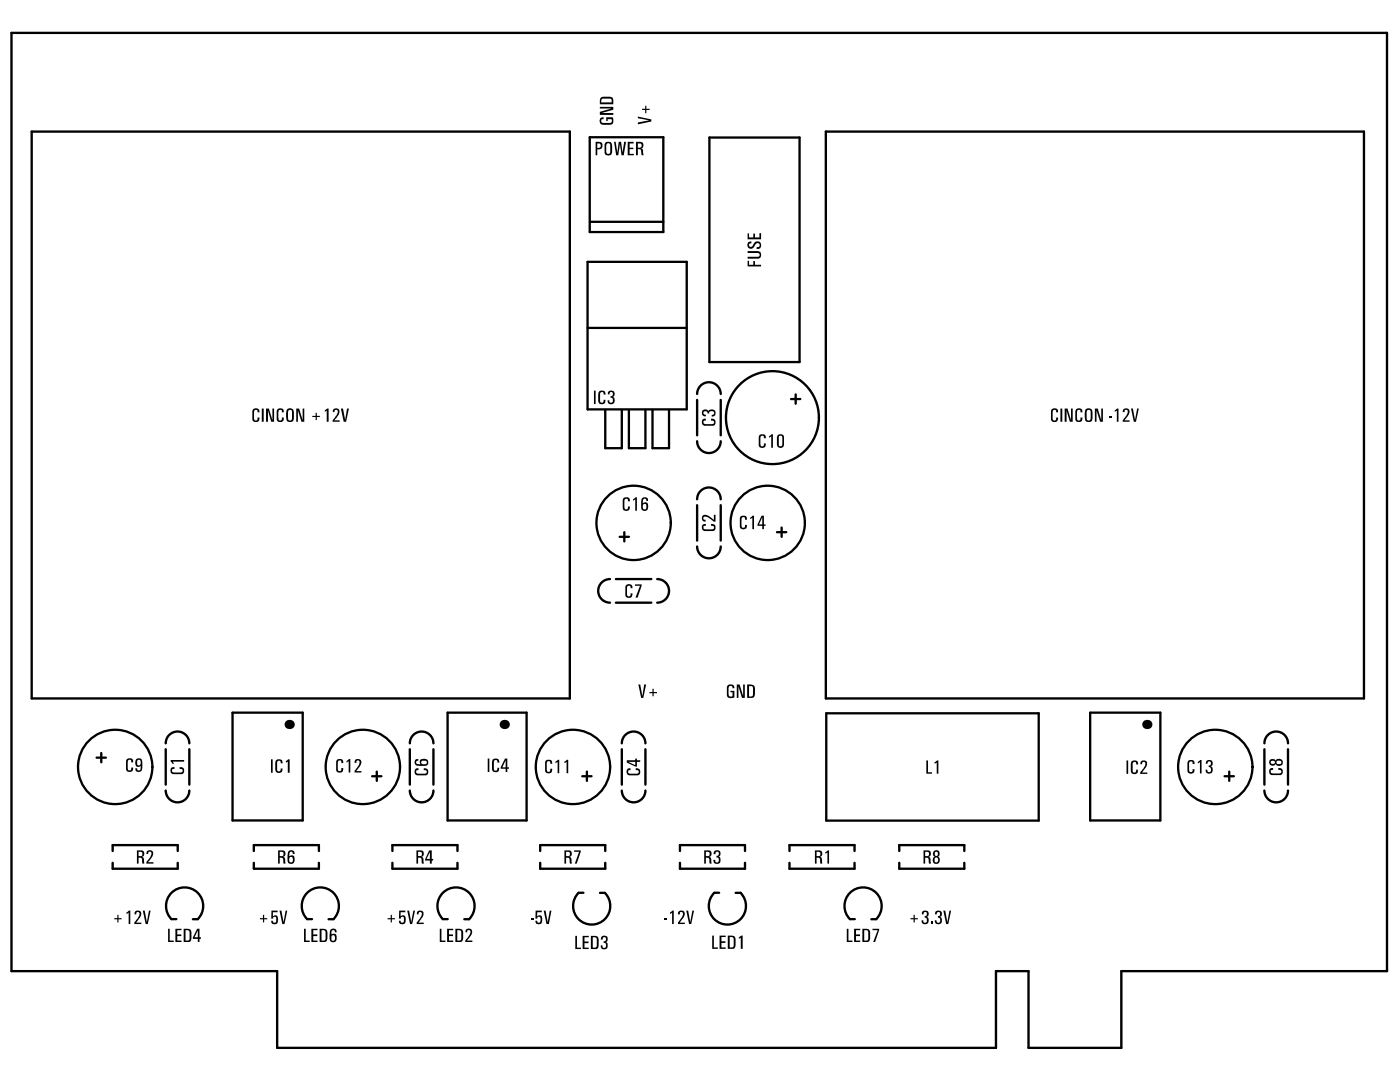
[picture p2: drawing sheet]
<svg xmlns="http://www.w3.org/2000/svg" width="279mm" height="216mm" viewBox="0 0 279 216" stroke-linecap="round" stroke-linejoin="round" font-family="sans-serif">
<path d="M2.3 6.6h274.5v187.2h-53v15.3h-18.5v-15.3h-6.5v15.3h-143.5v-15.3h-53z" fill="none" stroke="#000" stroke-width=".47"/>
<g fill="#fff">
<circle cx="211.9" cy="186.2" r=".56"/>
<circle cx="56.3" cy="189.1" r=".56"/>
<circle cx="98.6" cy="188.9" r=".56"/>
<circle cx="128.1" cy="189.7" r=".56"/>
<circle cx="165.2" cy="188.5" r=".56"/>
<circle cx="85.7" cy="190.1" r=".56"/>
<circle cx="91.8" cy="191.6" r=".56"/>
</g>
<g fill="none" stroke="#000" stroke-width=".46">
<path d="M117.7 27.4h14.7v18.9h-14.7zM141.6 27.4h18v44.8h-18zM117.3 52.2h19.8v29.5h-19.8zM117.8 44.3h14.6M117.3 65.4h19.8M157.9 79.6h1.8M158.8 78.7v1.9M124.1 81.8v7.6h-3.3v-7.6M125.5 81.8v7.6h3.3v-7.6M130.2 81.8v7.6h3.3v-7.6M123.7 107.1h1.8M124.6 106.2v1.8"/>
<path d="M155.1 106.2h1.8M156 105.3v1.8M19.3 151.2h1.8M20.2 150.3v1.8M46.4 142.2h14v21.5h-14zM74.3 154.9h1.8M75.2 154v1.8M89.3 142.2h15.8v21.5h-15.8zM116.2 154.9h1.9M117.1 154v1.8M164.9 142.3h42.4v21.4h-42.4zM217.6 142.2h14v21.5h-14z"/>
<path d="M244.4 154.9h1.8M245.3 154v1.8M115.5 178.1h.9M119.7 178.2h1M142.5 178.1h1M146.8 178.2h1M34.2 183.4h1M38.5 183.4h1M61.3 183.4h1M65.6 183.4h.9M88.4 183.4h1M92.7 183.4h.9"/>
<path d="M169.6 183.4h1M173.9 183.4h1"/>
<circle cx="126.5" cy="104.3" r="7.4"/>
<circle cx="153.2" cy="104.3" r="7.4"/>
<circle cx="23" cy="153" r="7.4"/>
<circle cx="72.4" cy="153" r="7.4"/>
<circle cx="114.3" cy="153" r="7.4"/>
<circle cx="242.5" cy="153" r="7.4"/>
</g>
<g fill="none" stroke="#000" stroke-width=".47">
<path d="M6.3 26.3h107.4v113.1h-107.4zM164.8 26.3h107.4v113.1h-107.4zM139.1 78.6a2.36 2.36 0 0 1 2.4-2.3 2.36 2.36 0 0 1 2.3 2.3M139.1 79.8v7.1M143.8 79.8v7.1M139.1 99.6a2.36 2.36 0 0 1 2.4-2.3 2.36 2.36 0 0 1 2.3 2.3M139.1 88a2.36 2.36 0 0 0 2.4 2.4 2.36 2.36 0 0 0 2.3-2.4M121.7 115.5a2.35 2.35 0 0 0-2.3 2.4 2.35 2.35 0 0 0 2.3 2.4M122.9 115.5h7.1M131.2 115.5a2.35 2.35 0 0 1 2.3 2.4 2.35 2.35 0 0 1-2.3 2.4M139.1 109a2.36 2.36 0 0 0 2.4 2.4 2.36 2.36 0 0 0 2.3-2.4M139.1 100.8v7.1"/>
<path d="M143.8 100.8v7.1M122.9 120.3h7.1M33.1 157.7a2.36 2.36 0 0 0 2.3 2.4 2.36 2.36 0 0 0 2.4-2.4M33.1 148.3a2.36 2.36 0 0 1 2.3-2.3 2.36 2.36 0 0 1 2.4 2.3M33.1 149.5v7.1M37.8 149.5v7.1M81.8 148.3a2.36 2.36 0 0 1 2.3-2.3 2.36 2.36 0 0 1 2.4 2.3M81.8 157.7a2.36 2.36 0 0 0 2.3 2.4 2.36 2.36 0 0 0 2.4-2.4M81.8 149.5v7.1M86.5 149.5v7.1M124.1 157.7a2.36 2.36 0 0 0 2.4 2.4 2.36 2.36 0 0 0 2.3-2.4M124.1 148.3a2.36 2.36 0 0 1 2.4-2.3 2.36 2.36 0 0 1 2.3 2.3"/>
<path d="M124.1 149.5v7.1M128.8 149.5v7.1M252.3 157.7a2.36 2.36 0 0 0 2.4 2.4 2.36 2.36 0 0 0 2.3-2.4M252.3 148.3a2.36 2.36 0 0 1 2.4-2.3 2.36 2.36 0 0 1 2.3 2.3M252.3 149.5v7.1M257 149.5v7.1M22.5 169.8v-1.2h13v1.2M22.5 172.2v1.1h13v-1.1M50.7 169.8v-1.2h12.9v1.2M50.7 172.2v1.1h12.9v-1.1M78.3 169.8v-1.2h13v1.2M78.3 172.2v1.1h13v-1.1"/>
<path d="M107.8 169.8v-1.2h13v1.2M107.8 172.2v1.1h13v-1.1M115.5 178.2a3.7 3.7 0 0 0 0 5.2 3.7 3.7 0 0 0 5.2 0 3.7 3.7 0 0 0 0-5.2M135.7 169.8v-1.2h13v1.2M135.7 172.2v1.1h13v-1.1M142.5 178.2a3.7 3.7 0 0 0 0 5.2 3.7 3.7 0 0 0 5.3 0 3.7 3.7 0 0 0 0-5.2M157.6 169.8v-1.2h12.9v1.2M157.6 172.2v1.1h12.9v-1.1M179.5 169.8v-1.2h12.9v1.2M179.5 172.2v1.1h12.9v-1.1M34.2 183.4a3.7 3.7 0 0 1 0-5.2 3.7 3.7 0 0 1 5.3 0 3.7 3.7 0 0 1 0 5.2M61.3 183.4a3.7 3.7 0 0 1 0-5.2 3.7 3.7 0 0 1 5.2 0 3.7 3.7 0 0 1 0 5.2"/>
<path d="M88.4 183.4a3.7 3.7 0 0 1 0-5.2 3.7 3.7 0 0 1 5.2 0 3.7 3.7 0 0 1 0 5.2M169.6 183.4a3.7 3.7 0 0 1 0-5.2 3.7 3.7 0 0 1 5.3 0 3.7 3.7 0 0 1 0 5.2"/>
<circle cx="154.2" cy="83.3" r="9.3"/>
</g>
<g fill="#000">
<path d="M119.8 23.6l.7-.2v.4a.39 .39 0 0 0-.5 .4 .39 .39 0 0 0 .5 .3h1.1a.47 .47 0 0 0 .5-.1 .47 .47 0 0 0 0-.6h-.8v.4h-.3v-.8h1.3l.1 .9a.65 .65 0 0 1-.9 .6h-1.2a.84 .84 0 0 1-.5-1.3zM119.7 21.3h2.7v.6l-2.3 .7h2.3v.3h-2.7v-.6l2.3-.6h-2.3zM122.5 28.3h.4l.3 2.2 .3-2.2h.5l.2 2.1 .4-2.1h.3l-.4 2.7h-.5l-.3-2.2-.3 2.2h-.4zM125.3 28.3h1.2v.3h-.9v.9h.8v.3h-.8v.9h.9v.3h-1.2zM127.3 23.3l2.7 .5v.4l-2.7 .6v-.4l2.3-.4-2.3-.4zM128.1 21.7h.7v-.6h.2v.6h.7v.2h-.7v.7h-.2v-.7h-.7zM149.3 48.4l.7-.2v.4a.38 .38 0 0 0-.5 .2 .38 .38 0 0 0 .3 .5 .38 .38 0 0 0 .4-.3l.2-.3a.88 .88 0 0 1 1.3-.3l.2 .3-.1 .6a.74 .74 0 0 1-.8 .4v-.4a.43 .43 0 0 0 .6-.2 .43 .43 0 0 0-.3-.6 .43 .43 0 0 0-.5 .3l-.3 .4a.75 .75 0 0 1-1.1 .3 .75 .75 0 0 1-.1-1.1zM149.2 50.1h2.1a.77 .77 0 0 1 .6 .8 .77 .77 0 0 1-.7 .7h-2v-.4h1.9a.39 .39 0 0 0 .5-.4 .39 .39 0 0 0-.5-.3h-1.9zM149.2 52h.3v.8h.8v-.7h.4v.7h1.2v.4h-2.7zM149.2 46.6h.3v.8h.8v-.8h.4v.8h.9v-.9h.3v1.3h-2.7zM119.6 78.1l.6-.2a.61 .61 0 0 1 .6 .8h-.3a.37 .37 0 0 0-.4-.5 .37 .37 0 0 0-.3 .5v1.2a.38 .38 0 0 0 .4 .4 .38 .38 0 0 0 .3-.5h.3v.4a.75 .75 0 0 1-.8 .4 .75 .75 0 0 1-.6-.7v-1.3zM121.4 78.1l.3-.2 .7 .1 .3 .5a.62 .62 0 0 1-.4 .7 .56 .56 0 0 1 .4 .8l-.1 .1a.69 .69 0 0 1-.7 .6 .69 .69 0 0 1-.6-.8h.3a.37 .37 0 0 0 .3 .5 .37 .37 0 0 0 .4-.5v-.4l-.5-.1v-.3a.4 .4 0 0 0 .5-.5 .4 .4 0 0 0-.6-.3l-.1 .4h-.3z"/>
<path d="M50.6 81.6l.5-.1a.62 .62 0 0 1 .7 .8h-.4a.35 .35 0 0 0-.1-.5 .35 .35 0 0 0-.5 .1l-.1 1.6a.39 .39 0 0 0 .5 .4 .39 .39 0 0 0 .2-.6h.4l-.2 .7-.3 .2h-.5a.65 .65 0 0 1-.4-.7v-1.6zM52.2 81.5h.4v2.7h-.4zM53.1 81.5h.6l.7 2.3v-2.3h.3v2.7h-.6l-.6-2.3v2.3h-.4zM55.4 81.7l.7-.2a.66 .66 0 0 1 .5 .8h-.3a.34 .34 0 0 0-.3-.5 .34 .34 0 0 0-.4 .3v1.4a.38 .38 0 0 0 .4 .4 .38 .38 0 0 0 .3-.6h.3v.2a.71 .71 0 0 1-.7 .7 .71 .71 0 0 1-.7-.7v-1.5zM59.1 81.5h.6l.7 2.3v-2.3h.3v2.7h-.5l-.7-2.3v2.3h-.4zM62.3 83h.7v-.6h.2v.6h.6v.2h-.6v.6h-.2v-.6h-.7zM64.8 81.8l.5-.3h.3v2.7h-.4v-2.3l-.4 .3zM66.6 81.6l.7-.1a.89 .89 0 0 1 .1 1.6l-.7 .8h1.1v.3h-1.4v-.4l.9-1.3a.39 .39 0 0 0 .1-.6 .39 .39 0 0 0-.6 .1v.2h-.4zM68 81.5h.5l.4 2.3 .4-2.3h.3l-.5 2.7h-.5zM118.5 77.9h.4v2.7h-.4zM140.2 81.9l.6-.2a.49 .49 0 0 1 .5 .4 .7 .7 0 0 1 1-.3l.4 .1 .1 .8-.2 .3-.3 .1h-.3v-.3a.38 .38 0 0 0 .5-.4 .38 .38 0 0 0-.4-.4l-.5 .1-.1 .4h-.3a.43 .43 0 0 0-.4-.5 .43 .43 0 0 0-.5 .4l.2 .3h.4v.4l-.7-.2-.1-.4zM140.2 83.8l.3-.3h.4v.4a.36 .36 0 0 0-.5 .3 .36 .36 0 0 0 .4 .4h1.2a.39 .39 0 0 0 .5-.4 .39 .39 0 0 0-.6-.3v-.4h.3a.71 .71 0 0 1 .6 .8 .71 .71 0 0 1-.7 .7h-1.4a.75 .75 0 0 1-.5-1.2z"/>
<path d="M151.5 86.9l.4-.2h.3a.61 .61 0 0 1 .6 .8h-.3a.37 .37 0 0 0-.4-.6 .37 .37 0 0 0-.4 .5v1.2a.39 .39 0 0 0 .5 .5 .39 .39 0 0 0 .3-.6h.3l-.1 .7-.4 .2-.3-.1a.58 .58 0 0 1-.6-.7zM153.5 87l.5-.3h.2v2.6h-.3v-2.2l-.4 .2zM209.9 81.6l.6-.1a.62 .62 0 0 1 .7 .8h-.4a.35 .35 0 0 0-.2-.5 .35 .35 0 0 0-.4 .1l-.1 1.6a.39 .39 0 0 0 .4 .4 .39 .39 0 0 0 .3-.6h.4l-.2 .7-.3 .2h-.5a.65 .65 0 0 1-.5-.7v-1.6zM211.6 81.5h.4v2.7h-.4zM212.5 81.5h.5l.7 2.3v-2.3h.4v2.7h-.6l-.6-2.3v2.3h-.4zM214.7 81.7l.8-.2a.66 .66 0 0 1 .5 .8h-.4a.34 .34 0 0 0-.2-.5 .34 .34 0 0 0-.4 .3v1.4a.38 .38 0 0 0 .4 .4 .38 .38 0 0 0 .2-.6h.4v.2a.71 .71 0 0 1-.7 .7 .71 .71 0 0 1-.7-.7v-1.5zM218.5 81.5h.6l.7 2.3v-2.3h.3v2.7h-.6l-.7-2.3v2.3h-.3zM221.4 83.1h.5v.3h-.5zM222.5 81.8l.4-.3h.3v2.7h-.3v-2.3l-.4 .3zM224.2 81.7l.5-.2a.79 .79 0 0 1 .8 .6 .79 .79 0 0 1-.4 .8l-.7 1h1v.3h-1.3v-.4l.9-1.3a.37 .37 0 0 0 0-.6 .37 .37 0 0 0-.6 .1v.2h-.3zM225.7 81.5h.4l.4 2.3 .4-2.3h.4l-.6 2.7h-.4zM124.4 99.4l.7-.2a.61 .61 0 0 1 .6 .8h-.4a.37 .37 0 0 0-.3-.5 .37 .37 0 0 0-.4 .5v1.2a.39 .39 0 0 0 .4 .4 .39 .39 0 0 0 .3-.5h.4l-.1 .4a.72 .72 0 0 1-.8 .4 .72 .72 0 0 1-.5-.7v-1.5z"/>
<path d="M124.9 116.7l.7-.1a.62 .62 0 0 1 .6 .8h-.4a.35 .35 0 0 0-.1-.5 .35 .35 0 0 0-.5 .1l-.1 1.5a.39 .39 0 0 0 .5 .5 .39 .39 0 0 0 .2-.6h.4l-.1 .7-.4 .2h-.4a.65 .65 0 0 1-.5-.7v-1.6zM126.4 99.6l.4-.4h.3v2.7h-.3v-2.2l-.4 .2zM126.7 116.6h1.4l-.8 2.6h-.5l.9-2.3h-1zM140.3 102.9l.3-.2 .5 .1 1.4 1v-1.1h.3v1.4h-.4l-1.3-1a.37 .37 0 0 0-.6 0 .37 .37 0 0 0 .1 .6h.2v.4l-.6-.3-.1-.5zM140.2 104.7l.3-.1h.4v.3a.36 .36 0 0 0-.5 .4 .36 .36 0 0 0 .4 .3h1.2a.39 .39 0 0 0 .5-.4 .39 .39 0 0 0-.6-.3v-.3h.3a.71 .71 0 0 1 .6 .7 .71 .71 0 0 1-.7 .7h-1.4a.76 .76 0 0 1-.5-1.3zM147.8 103l.7-.1a.61 .61 0 0 1 .6 .8h-.4a.37 .37 0 0 0-.3-.5 .37 .37 0 0 0-.4 .5v1.1a.39 .39 0 0 0 .4 .5 .39 .39 0 0 0 .3-.6h.4l-.1 .5a.72 .72 0 0 1-.8 .4 .72 .72 0 0 1-.5-.7v-1.5zM149.7 103.3l.5-.4h.3v2.7h-.4v-2.3l-.4 .3zM127.4 136.6h.4l.4 2.3 .4-2.3h.3l-.5 2.7h-.4zM130.2 137.4h.3v.7h.6v.2h-.6v.6h-.3v-.6h-.6v-.2h.6zM145.2 136.8l.3-.2 .8 .1 .3 .6h-.4a.42 .42 0 0 0-.5-.4 .42 .42 0 0 0-.3 .5v1.1a.52 .52 0 0 0 .8 .4v-.8h-.4v-.3h.8v1.4l-1 .1a.63 .63 0 0 1-.5-.9v-1.4zM147 136.6h.6l.7 2.3v-2.3h.3v2.7h-.5l-.7-2.3v2.3h-.4zM25.3 151.5l.7-.2a.61 .61 0 0 1 .6 .8h-.4a.37 .37 0 0 0-.3-.5 .37 .37 0 0 0-.4 .5v1.2a.39 .39 0 0 0 .4 .4 .39 .39 0 0 0 .3-.5h.4l-.1 .4a.72 .72 0 0 1-.8 .4 .72 .72 0 0 1-.5-.7v-1.5z"/>
<path d="M34.1 153.3l.3-.2h.4v.3a.36 .36 0 0 0-.5 .4 .36 .36 0 0 0 .5 .3h1.2a.39 .39 0 0 0 .5-.4 .39 .39 0 0 0-.6-.3v-.3h.3a.71 .71 0 0 1 .6 .7 .71 .71 0 0 1-.8 .7h-1.4a.75 .75 0 0 1-.5-1.2zM34.1 151.6h2.6v.4h-2.2l.2 .4h-.3l-.3-.5zM54.1 151.5h.3v2.7h-.3zM55.1 151.6l.7-.1a.61 .61 0 0 1 .6 .8h-.4a.37 .37 0 0 0-.3-.5 .37 .37 0 0 0-.4 .5v1.1a.38 .38 0 0 0 .4 .5 .38 .38 0 0 0 .3-.6h.4l-.1 .5a.75 .75 0 0 1-.8 .4 .75 .75 0 0 1-.6-.7v-1.4zM57.1 151.8l.4-.3h.3v2.7h-.4v-2.3l-.3 .3zM67.2 151.6l.6-.1a.62 .62 0 0 1 .7 .8h-.4a.37 .37 0 0 0-.3-.6 .37 .37 0 0 0-.4 .5v1.2a.39 .39 0 0 0 .5 .5 .39 .39 0 0 0 .2-.6h.4v.1a.71 .71 0 0 1-.7 .8 .71 .71 0 0 1-.7-.8v-1.5zM69.2 151.8l.4-.3h.3v2.6h-.3v-2.2l-.4 .2zM70.9 151.6l.7-.1 .5 .3-.1 .7-.9 1.4h1v.2h-1.3v-.3l.9-1.3a.42 .42 0 0 0 .1-.6 .42 .42 0 0 0-.7 0v.3h-.3zM82.8 153.5l.4-.2h.3v.4a.36 .36 0 0 0-.4 .3 .36 .36 0 0 0 .4 .4h1.2a.39 .39 0 0 0 .5-.5 .39 .39 0 0 0-.6-.2v-.4h.3a.71 .71 0 0 1 .6 .8 .71 .71 0 0 1-.7 .6h-1.5a.75 .75 0 0 1-.5-1.2zM97.3 151.4h.4v2.7h-.4zM98.4 151.5l.6-.1a.61 .61 0 0 1 .6 .8h-.3a.37 .37 0 0 0-.4-.5 .37 .37 0 0 0-.3 .4v1.2a.38 .38 0 0 0 .4 .5 .38 .38 0 0 0 .3-.6h.3v.5a.75 .75 0 0 1-.8 .4 .75 .75 0 0 1-.6-.8v-1.3zM108.9 151.7l.6-.1a.62 .62 0 0 1 .7 .8h-.4a.37 .37 0 0 0-.3-.5 .37 .37 0 0 0-.4 .5v1.1a.39 .39 0 0 0 .5 .5 .39 .39 0 0 0 .2-.6h.4v.2a.71 .71 0 0 1-.7 .7 .71 .71 0 0 1-.7-.7v-1.5z"/>
<path d="M110.9 152l.4-.4h.3v2.7h-.3v-2.3l-.4 .3zM112.6 152l.5-.4h.3v2.7h-.3v-2.3l-.5 .3zM125.1 153.5l.4-.2h.3v.4a.36 .36 0 0 0-.4 .3 .36 .36 0 0 0 .4 .4h1.2a.39 .39 0 0 0 .5-.5 .39 .39 0 0 0-.6-.2v-.4h.3a.71 .71 0 0 1 .6 .8 .71 .71 0 0 1-.7 .6h-1.5a.75 .75 0 0 1-.5-1.2zM184.9 151.7h.3v2.4h.8v.3h-1.1zM186.5 152.1l.5-.4h.3v2.7h-.4v-2.2l-.4 .2zM224.8 151.7h.4v2.7h-.4zM225.8 151.9l.7-.2a.61 .61 0 0 1 .6 .8h-.3a.37 .37 0 0 0-.4-.5 .37 .37 0 0 0-.4 .5v1.2a.38 .38 0 0 0 .5 .4 .38 .38 0 0 0 .3-.5h.3v.5a.75 .75 0 0 1-.9 .3 .75 .75 0 0 1-.5-.7v-1.3zM227.7 151.9l.3-.2 .8 .2v1l-.9 1.2h1.1v.3h-1.4v-.3l.8-1.2a.46 .46 0 0 0 .2-.6 .46 .46 0 0 0-.6-.2l-.1 .4h-.3zM237.1 151.9l.2-.2 .5-.1a.61 .61 0 0 1 .6 .9h-.4a.37 .37 0 0 0-.3-.6 .37 .37 0 0 0-.4 .5v1.2a.39 .39 0 0 0 .4 .5 .39 .39 0 0 0 .3-.6h.4l-.2 .7-.4 .2-.3-.1a.58 .58 0 0 1-.5-.7zM239 152l.5-.4h.3v2.7h-.3v-2.2l-.5 .2zM240.8 151.8l.6-.2a.65 .65 0 0 1 .6 .6 .65 .65 0 0 1-.4 .7 .5 .5 0 0 1 .4 .6v.4a.71 .71 0 0 1-.9 .5 .71 .71 0 0 1-.5-.8h.3a.39 .39 0 0 0 .4 .5 .39 .39 0 0 0 .4-.5l-.1-.4-.4-.1 .1-.4a.4 .4 0 0 0 .4-.4 .4 .4 0 0 0-.6-.3l-.1 .4h-.3zM253.4 153.4l.3-.1h.4v.3a.36 .36 0 0 0-.5 .4 .36 .36 0 0 0 .4 .3h1.3a.39 .39 0 0 0 .4-.4 .39 .39 0 0 0-.6-.3v-.3h.3a.71 .71 0 0 1 .6 .7 .71 .71 0 0 1-.7 .7h-1.4a.76 .76 0 0 1-.5-1.3z"/>
<path d="M29.4 169.8l.6-.2 .5 .4-.1 .9-.9 1.1h1.1v.3h-1.4v-.3l.9-1.3a.41 .41 0 0 0 .1-.6 .41 .41 0 0 0-.6 0v.3h-.4zM114.6 169.7h1.3l-.8 2.6h-.4l.9-2.3h-1zM142.6 169.8l.8-.1a.67 .67 0 0 1 .4 .6 .67 .67 0 0 1-.4 .6 .61 .61 0 0 1 .4 .9 .71 .71 0 0 1-.8 .6 .71 .71 0 0 1-.6-.8h.4a.37 .37 0 0 0 .2 .5 .37 .37 0 0 0 .5-.4l-.1-.5-.4-.1v-.3a.4 .4 0 0 0 .5-.5 .4 .4 0 0 0-.7-.2v.3h-.4zM164.7 170l.5-.3h.3v2.6h-.4v-2.2l-.4 .2zM23.4 182.5h.3v.7h.6v.2h-.6v.7h-.3v-.7h-.6v-.2h.6zM25.3 182.1l.4-.4h.3v2.7h-.3v-2.3l-.4 .3zM27 181.8l.6-.1a.66 .66 0 0 1 .6 .4 .66 .66 0 0 1-.1 .7l-1 1.3h1.1v.3h-1.4v-.3l.9-1.3a.46 .46 0 0 0 .1-.6 .46 .46 0 0 0-.5-.2l-.1 .5h-.3zM28.5 181.7h.4l.4 2.3 .4-2.3h.4l-.6 2.7h-.4zM33.5 185.3h.4v2.4h.8v.3h-1.2zM35 185.3h1.2v.3h-.8v.9h.8v.3h-.8v.9h.8v.3h-1.2zM52.5 182.5h.2v.7h.6v.2h-.6v.7h-.2v-.7h-.6v-.2h.6zM54.2 181.7h1.2v.3h-.9v.9l.2-.2a.58 .58 0 0 1 .7 .1 .58 .58 0 0 1 .1 .6v.4a.66 .66 0 0 1-.7 .6 .66 .66 0 0 1-.7-.7h.4a.36 .36 0 0 0 .4 .4 .36 .36 0 0 0 .2-.6 .36 .36 0 0 0 0-.4 .36 .36 0 0 0-.4-.1l-.2 .1v.2h-.4z"/>
<path d="M55.8 181.7h.4l.4 2.3 .4-2.3h.3l-.5 2.7h-.5zM60.7 185.3h.3v2.4h.8v.3h-1.1zM62.1 185.3h1.3v.3h-.9v.9h.8v.3h-.8v.9h.9v.3h-1.3zM78 182.5h.2v.7h.6v.2h-.6v.7h-.2v-.7h-.6v-.2h.6zM79.7 181.7h1.2v.3h-.9v.9l.2-.2a.58 .58 0 0 1 .7 .1 .58 .58 0 0 1 .1 .6l-.1 .4a.66 .66 0 0 1-.6 .6 .66 .66 0 0 1-.7-.7h.4a.36 .36 0 0 0 .4 .4 .36 .36 0 0 0 .2-.6 .36 .36 0 0 0 0-.4 .36 .36 0 0 0-.4-.1l-.2 .1v.2h-.4zM81.3 181.7h.3l.5 2.3 .4-2.3h.3l-.5 2.7h-.5zM83.3 181.9l.3-.2 .8 .2v.9l-.9 1.3h1.1v.3h-1.4v-.3l.8-1.3a.46 .46 0 0 0 .2-.6 .46 .46 0 0 0-.6-.2l-.1 .5h-.3zM87.8 185.3h.3v2.4h.8v.3h-1.1zM89.2 185.3h1.3v.3h-.9v.9h.8v.3h-.8v.9h.9v.3h-1.3zM93 185.4l.8-.1a.89 .89 0 0 1 0 1.6l-.6 .8h1.1v.3h-1.4v-.4l.9-1.3a.39 .39 0 0 0 0-.6 .39 .39 0 0 0-.6 .1v.2h-.3zM106 183.3h.4v.3h-.4zM106.9 181.7h1.2v.3h-.9v.9l.2-.2a.58 .58 0 0 1 .7 .1 .58 .58 0 0 1 .1 .6v.4a.69 .69 0 0 1-.7 .6 .69 .69 0 0 1-.6-.7h.3a.38 .38 0 0 0 .5 .4 .38 .38 0 0 0 .2-.6v-.1a.34 .34 0 0 0-.3-.5 .34 .34 0 0 0-.4 .4h-.3z"/>
<path d="M108.5 181.7h.4l.4 2.3 .4-2.3h.4l-.6 2.7h-.4zM114.8 186.7h.3v2.4h.8v.3h-1.1zM116.3 186.7h1.2v.3h-.8v.9h.8v.3h-.8v.9h.8v.3h-1.2zM120.1 186.8l.7-.1a.66 .66 0 0 1 .5 .6 .66 .66 0 0 1-.4 .7 .41 .41 0 0 1 .4 .6v.2a.69 .69 0 0 1-.8 .6 .69 .69 0 0 1-.6-.8h.3a.37 .37 0 0 0 .3 .5 .37 .37 0 0 0 .4-.4v-.4l-.4-.1v-.4a.43 .43 0 0 0 .4-.4 .43 .43 0 0 0-.3-.4l-.3 .1v.4h-.4zM132.6 183.3h.5v.3h-.5zM133.7 182.1l.5-.4h.3v2.7h-.4v-2.3l-.4 .3zM135.4 181.8l.8-.1 .4 .3v.8l-1 1.3h1.1v.3h-1.4v-.4l.9-1.2a.42 .42 0 0 0 .1-.6 .42 .42 0 0 0-.6-.1v.4h-.4zM137 181.7h.3l.5 2.3 .4-2.3h.3l-.6 2.7h-.4zM142.1 186.7h.4v2.3h.8v.3h-1.2zM143.6 186.7h1.2v.3h-.8v.8h.8v.4h-.8v.8h.8v.3h-1.2zM147.5 187l.4-.3h.3v2.6h-.4v-2.2l-.3 .3zM169 185.3h.3v2.4h.8v.3h-1.1z"/>
<path d="M170.5 185.3h1.2v.3h-.9v.9h.8v.3h-.8v.9h.9v.3h-1.2zM174.1 185.3h1.3l-.8 2.7h-.3l.9-2.4h-1.1zM182.3 182.5h.3v.7h.6v.2h-.6v.7h-.3v-.7h-.6v-.2h.6zM184.1 181.9l.5-.2a.66 .66 0 0 1 .7 .5 .66 .66 0 0 1-.4 .8 .45 .45 0 0 1 .4 .6v.3a.7 .7 0 0 1-.8 .5 .7 .7 0 0 1-.6-.8h.4a.37 .37 0 0 0 .3 .5 .37 .37 0 0 0 .4-.4l-.1-.4-.4-.2 .1-.3a.38 .38 0 0 0 .4-.3 .38 .38 0 0 0-.2-.5 .38 .38 0 0 0-.5 .3v.2h-.3zM185.8 184h.3v.4h-.3zM186.7 181.9l.5-.2a.66 .66 0 0 1 .8 .5 .66 .66 0 0 1-.4 .8 .5 .5 0 0 1 .4 .6l-.1 .4a.71 .71 0 0 1-.8 .4 .71 .71 0 0 1-.5-.8h.3a.39 .39 0 0 0 .3 .5 .39 .39 0 0 0 .4-.4v-.5l-.4-.1v-.3a.38 .38 0 0 0 .5-.3 .38 .38 0 0 0-.3-.5 .38 .38 0 0 0-.5 .3v.2h-.3zM188.3 181.7h.3l.5 2.3 .4-2.3h.3l-.5 2.7h-.5z"/>
<path d="M118.9 28.3h.7a.76 .76 0 0 1 .6 .8 .76 .76 0 0 1-.8 .7h-.2v1.2h-.3zM119.2 28.6v.9h.3a.43 .43 0 0 0 .4-.5 .43 .43 0 0 0-.5-.4z"/>
<path d="M120.8 28.4l.8-.1a.76 .76 0 0 1 .6 .8v1.3a.77 .77 0 0 1-.9 .6 .77 .77 0 0 1-.6-.9v-1.3zM121 28.8v1.3a.42 .42 0 0 0 .4 .6 .42 .42 0 0 0 .4-.5v-1.1a.41 .41 0 0 0-.3-.5 .41 .41 0 0 0-.5 .2z"/>
<path d="M119.9 19.5l.4-.2h1.3a.6 .6 0 0 1 .8 .7v.8h-2.7zM120.1 19.8l-.1 .6h2.1v-.3a.38 .38 0 0 0-.5-.4z"/>
<path d="M126.9 28.3h.9a.67 .67 0 0 1 .6 .6 .67 .67 0 0 1-.5 .7 .93 .93 0 0 1 .5 1.1v.3h-.3l-.1-.6a.43 .43 0 0 0-.4-.6h-.3v1.2h-.4zM127.3 28.6v.9h.3a.43 .43 0 0 0 .5-.5l-.1-.3z"/>
<path d="M57.3 81.6l.4-.1h.5a.72 .72 0 0 1 .5 .8l-.1 1.3a.74 .74 0 0 1-.8 .6 .74 .74 0 0 1-.7-.8v-1.1zM57.6 81.9l-.1 1.5a.41 .41 0 0 0 .4 .5 .41 .41 0 0 0 .4-.5v-1.1a.42 .42 0 0 0-.2-.5 .42 .42 0 0 0-.5 .1z"/>
<path d="M128.2 99.3l.7-.1a.6 .6 0 0 1 .4 .8h-.3a.38 .38 0 0 0-.4-.5 .38 .38 0 0 0-.3 .6v.3l.4-.2a.81 .81 0 0 1 .6 1.3l-.3 .4h-.5a.63 .63 0 0 1-.5-.8v-1.4zM128.4 100.6l-.1 .4a.42 .42 0 0 0 .1 .5 .42 .42 0 0 0 .5 0l.1-.2a.47 .47 0 0 0 0-.6 .47 .47 0 0 0-.6-.1z"/>
<path d="M155.2 86.8l.6-.1a.54 .54 0 0 1 .7 .7v1.3a.71 .71 0 0 1-.8 .7 .71 .71 0 0 1-.7-.8v-1.4zM155.5 87l-.1 1.6a.36 .36 0 0 0 .4 .5 .36 .36 0 0 0 .3-.5v-1.2a.38 .38 0 0 0-.1-.4 .38 .38 0 0 0-.5 0z"/>
<path d="M216.7 81.7l.3-.2h.6a.72 .72 0 0 1 .4 .8v1.3a.74 .74 0 0 1-.8 .6 .74 .74 0 0 1-.7-.8v-1.1zM217 81.8l-.1 .4v1.2a.41 .41 0 0 0 .4 .5 .41 .41 0 0 0 .4-.5v-1.1a.41 .41 0 0 0-.2-.5 .41 .41 0 0 0-.5 0z"/>
<path d="M152 102.9h.5v1.7h.3v.3h-.3v.7h-.4v-.7h-.9v-.3zM152.1 103.2l-.6 1.4h.6z"/>
<path d="M149.1 136.6h1l.5 .3v1.8a.58 .58 0 0 1-.6 .6h-.9zM149.5 136.9v2.1h.4a.44 .44 0 0 0 .4-.6v-1a.41 .41 0 0 0-.5-.5z"/>
<path d="M27.2 151.5l.5-.2a.73 .73 0 0 1 .7 1v.7a.76 .76 0 0 1-.4 .9 .76 .76 0 0 1-1-.3v-.3h.4a.37 .37 0 0 0 .4 .4 .37 .37 0 0 0 .3-.5v-.4l-.4 .2a.84 .84 0 0 1-.7-.5 .84 .84 0 0 1 .1-.9zM27.5 151.7l-.1 .3a.46 .46 0 0 0 0 .5 .46 .46 0 0 0 .5 .2l.2-.5a.42 .42 0 0 0-.1-.5 .42 .42 0 0 0-.5 0z"/>
<path d="M82.9 151.6l.6-.1v.3a.36 .36 0 0 0-.4 .4 .36 .36 0 0 0 .4 .3h.5l-.2-.4a.83 .83 0 0 1 1.1-.7 .83 .83 0 0 1 .3 1.3l-1.5 .1a.75 .75 0 0 1-.9-.3 .75 .75 0 0 1 .1-.9zM84.1 151.9v.1a.55 .55 0 0 0 .5 .5 .55 .55 0 0 0 .6-.4 .76 .76 0 0 0-1.1-.2z"/>
<path d="M100.8 151.4h.4v1.7h.4v.3h-.4v.7h-.3v-.7h-1v-.3zM100.9 151.7l-.6 1.4h.6z"/>
<path d="M125.1 151.7h1.7v-.3h.3v.3h.7v.3h-.7v1h-.3l-1.7-.8zM125.4 152l1.4 .7v-.7z"/>
<path d="M253.4 151.7l.2-.2h.6l.3 .1 .1 .2 .3-.3 .5-.1 .4 .2 .2 .3v.6l-.2 .2-.6 .1a.5 .5 0 0 1-.6-.4l-.2 .3-.4 .1a.71 .71 0 0 1-.6-1.1zM253.7 151.9a.36 .36 0 0 0-.1 .4 .36 .36 0 0 0 .4 .2 .35 .35 0 0 0 .5-.4 .35 .35 0 0 0-.5-.3zM254.8 151.9v.1a.37 .37 0 0 0 0 .4 .37 .37 0 0 0 .5 .1h.1a.37 .37 0 0 0 .3-.5 .37 .37 0 0 0-.5-.3z"/>
<path d="M27.3 169.7h.9a.57 .57 0 0 1 .6 .6v.1a.55 .55 0 0 1-.5 .6 .85 .85 0 0 1 .5 1.1v.2h-.4v-.5a.47 .47 0 0 0-.5-.7h-.2v1.2h-.4zM27.7 170v.8h.2a.43 .43 0 0 0 .5-.4 .43 .43 0 0 0-.5-.4z"/>
<path d="M55.5 169.7h.9a.57 .57 0 0 1 .6 .6v.1a.55 .55 0 0 1-.6 .6 .85 .85 0 0 1 .6 1.1v.2h-.4l-.1-.5a.47 .47 0 0 0-.4-.7h-.3v1.2h-.3zM55.8 170v.8h.3a.43 .43 0 0 0 .5-.4 .43 .43 0 0 0-.5-.4z"/>
<path d="M57.7 169.8l.6-.1a.53 .53 0 0 1 .5 .7h-.4a.36 .36 0 0 0-.3-.5 .36 .36 0 0 0-.3 .5l-.1 .4 .5-.1a.85 .85 0 0 1 .5 1.3l-.2 .3-.5 .1a.63 .63 0 0 1-.6-.9v-1.2zM57.8 171.1l-.1 .4a.43 .43 0 0 0 .4 .6 .43 .43 0 0 0 .4-.6l-.1-.1a.35 .35 0 0 0-.2-.4 .35 .35 0 0 0-.4 .1z"/>
<path d="M83.1 169.7h.9a.57 .57 0 0 1 .6 .6v.1a.55 .55 0 0 1-.6 .6 .85 .85 0 0 1 .6 1.1v.2h-.4l-.1-.5a.47 .47 0 0 0-.4-.7h-.3v1.2h-.3zM83.4 170v.8h.3a.43 .43 0 0 0 .5-.4 .43 .43 0 0 0-.5-.4z"/>
<path d="M85.7 169.7h.5v1.7h.3v.3h-.3v.6h-.4v-.6h-1v-.3zM85.8 170l-.7 1.4h.7z"/>
<path d="M112.6 169.7h.9a.57 .57 0 0 1 .6 .6v.1a.55 .55 0 0 1-.5 .6 .85 .85 0 0 1 .5 1.1l.1 .2h-.5v-.5a.47 .47 0 0 0-.4-.7h-.3v1.2h-.4zM113 170v.8h.3a.43 .43 0 0 0 .4-.4 .43 .43 0 0 0-.4-.4z"/>
<path d="M140.5 169.7h.9a.57 .57 0 0 1 .6 .6v.1a.55 .55 0 0 1-.5 .6 .85 .85 0 0 1 .5 1.1v.2h-.4v-.5a.47 .47 0 0 0-.5-.7h-.2v1.2h-.4zM140.9 170v.8h.2a.43 .43 0 0 0 .5-.4 .43 .43 0 0 0-.5-.4z"/>
<path d="M162.6 169.7h.9a.57 .57 0 0 1 .6 .6v.1a.55 .55 0 0 1-.5 .6 .85 .85 0 0 1 .5 1.1v.2h-.4v-.5a.47 .47 0 0 0-.5-.7h-.2v1.2h-.4zM163 170v.8h.2a.43 .43 0 0 0 .5-.4 .43 .43 0 0 0-.5-.4z"/>
<path d="M184.3 169.7h.9a.57 .57 0 0 1 .6 .6v.1a.55 .55 0 0 1-.6 .6 .85 .85 0 0 1 .6 1.1v.2h-.4l-.1-.5a.47 .47 0 0 0-.4-.7h-.3v1.2h-.3zM184.6 170v.8h.3a.43 .43 0 0 0 .5-.4 .43 .43 0 0 0-.5-.4z"/>
<path d="M186.4 169.8l.4-.2a.62 .62 0 0 1 .7 .8l-.1 .4-.2 .2a.53 .53 0 0 1 .4 .7l-.4 .6-.6 .1a.49 .49 0 0 1-.4-.6l-.1-.2a.5 .5 0 0 1 .5-.6 .5 .5 0 0 1-.4-.7zM186.7 170l-.2 .3a.35 .35 0 0 0 .3 .5 .35 .35 0 0 0 .4-.5v.1a.37 .37 0 0 0-.5-.4zM186.5 171.3v.3a.38 .38 0 0 0 .4 .5 .38 .38 0 0 0 .3-.5v-.2a.37 .37 0 0 0-.3-.3 .37 .37 0 0 0-.4 .2z"/>
<path d="M36.7 185.3h.9l.5 .3 .1 .3v1.5a.57 .57 0 0 1-.7 .6h-.8zM37 185.6v2.1h.5a.37 .37 0 0 0 .3-.5v-1.1a.39 .39 0 0 0 0-.4 .39 .39 0 0 0-.4-.1z"/>
<path d="M39.3 185.3h.5v1.7h.3v.4h-.3v.6h-.3v-.6h-1v-.3zM39.5 185.7l-.7 1.3h.7z"/>
<path d="M63.8 185.3h.9l.5 .3 .1 .3v1.5a.57 .57 0 0 1-.6 .6h-.9zM64.2 185.6v2.1h.4a.37 .37 0 0 0 .4-.5v-1.1a.39 .39 0 0 0-.1-.4 .39 .39 0 0 0-.4-.1z"/>
<path d="M65.9 185.6l.4-.3a.61 .61 0 0 1 .7 .1 .61 .61 0 0 1 .2 .6h-.3a.38 .38 0 0 0-.5-.4 .38 .38 0 0 0-.3 .6v.3l.5-.2a.78 .78 0 0 1 .5 1.2v.1a.72 .72 0 0 1-.8 .4 .72 .72 0 0 1-.5-.8zM66.2 186.7l-.1 .4a.43 .43 0 0 0 .4 .6 .43 .43 0 0 0 .4-.6 .38 .38 0 0 0-.2-.4 .38 .38 0 0 0-.5 0z"/>
<path d="M90.9 185.3h.9l.5 .3 .1 .3v1.5a.57 .57 0 0 1-.6 .6h-.9zM91.3 185.6v2.1h.4a.37 .37 0 0 0 .4-.5v-1.1a.39 .39 0 0 0-.1-.4 .39 .39 0 0 0-.4-.1z"/>
<path d="M117.9 186.7h1l.4 .3 .2 .4-.1 1.4a.57 .57 0 0 1-.6 .6h-.9zM118.3 187v2.1h.4a.37 .37 0 0 0 .4-.5v-1.1a.39 .39 0 0 0-.1-.4 .39 .39 0 0 0-.4-.1z"/>
<path d="M145.2 186.7h1l.5 .2 .1 .4v1.4a.57 .57 0 0 1-.7 .6h-.9zM145.6 187v2h.4a.37 .37 0 0 0 .4-.5v-1a.39 .39 0 0 0 0-.4 .39 .39 0 0 0-.4-.1z"/>
<path d="M172.1 185.3h.9l.5 .3 .2 .3-.1 1.5a.57 .57 0 0 1-.6 .6h-.9zM172.5 185.6v2.1h.4a.37 .37 0 0 0 .4-.5v-1.1a.39 .39 0 0 0-.1-.4 .39 .39 0 0 0-.4-.1z"/>
<circle cx="57.7" cy="144.6" r=".92"/>
<circle cx="100.6" cy="144.6" r=".92"/>
<circle cx="228.9" cy="144.6" r=".92"/>
</g>
</svg>
